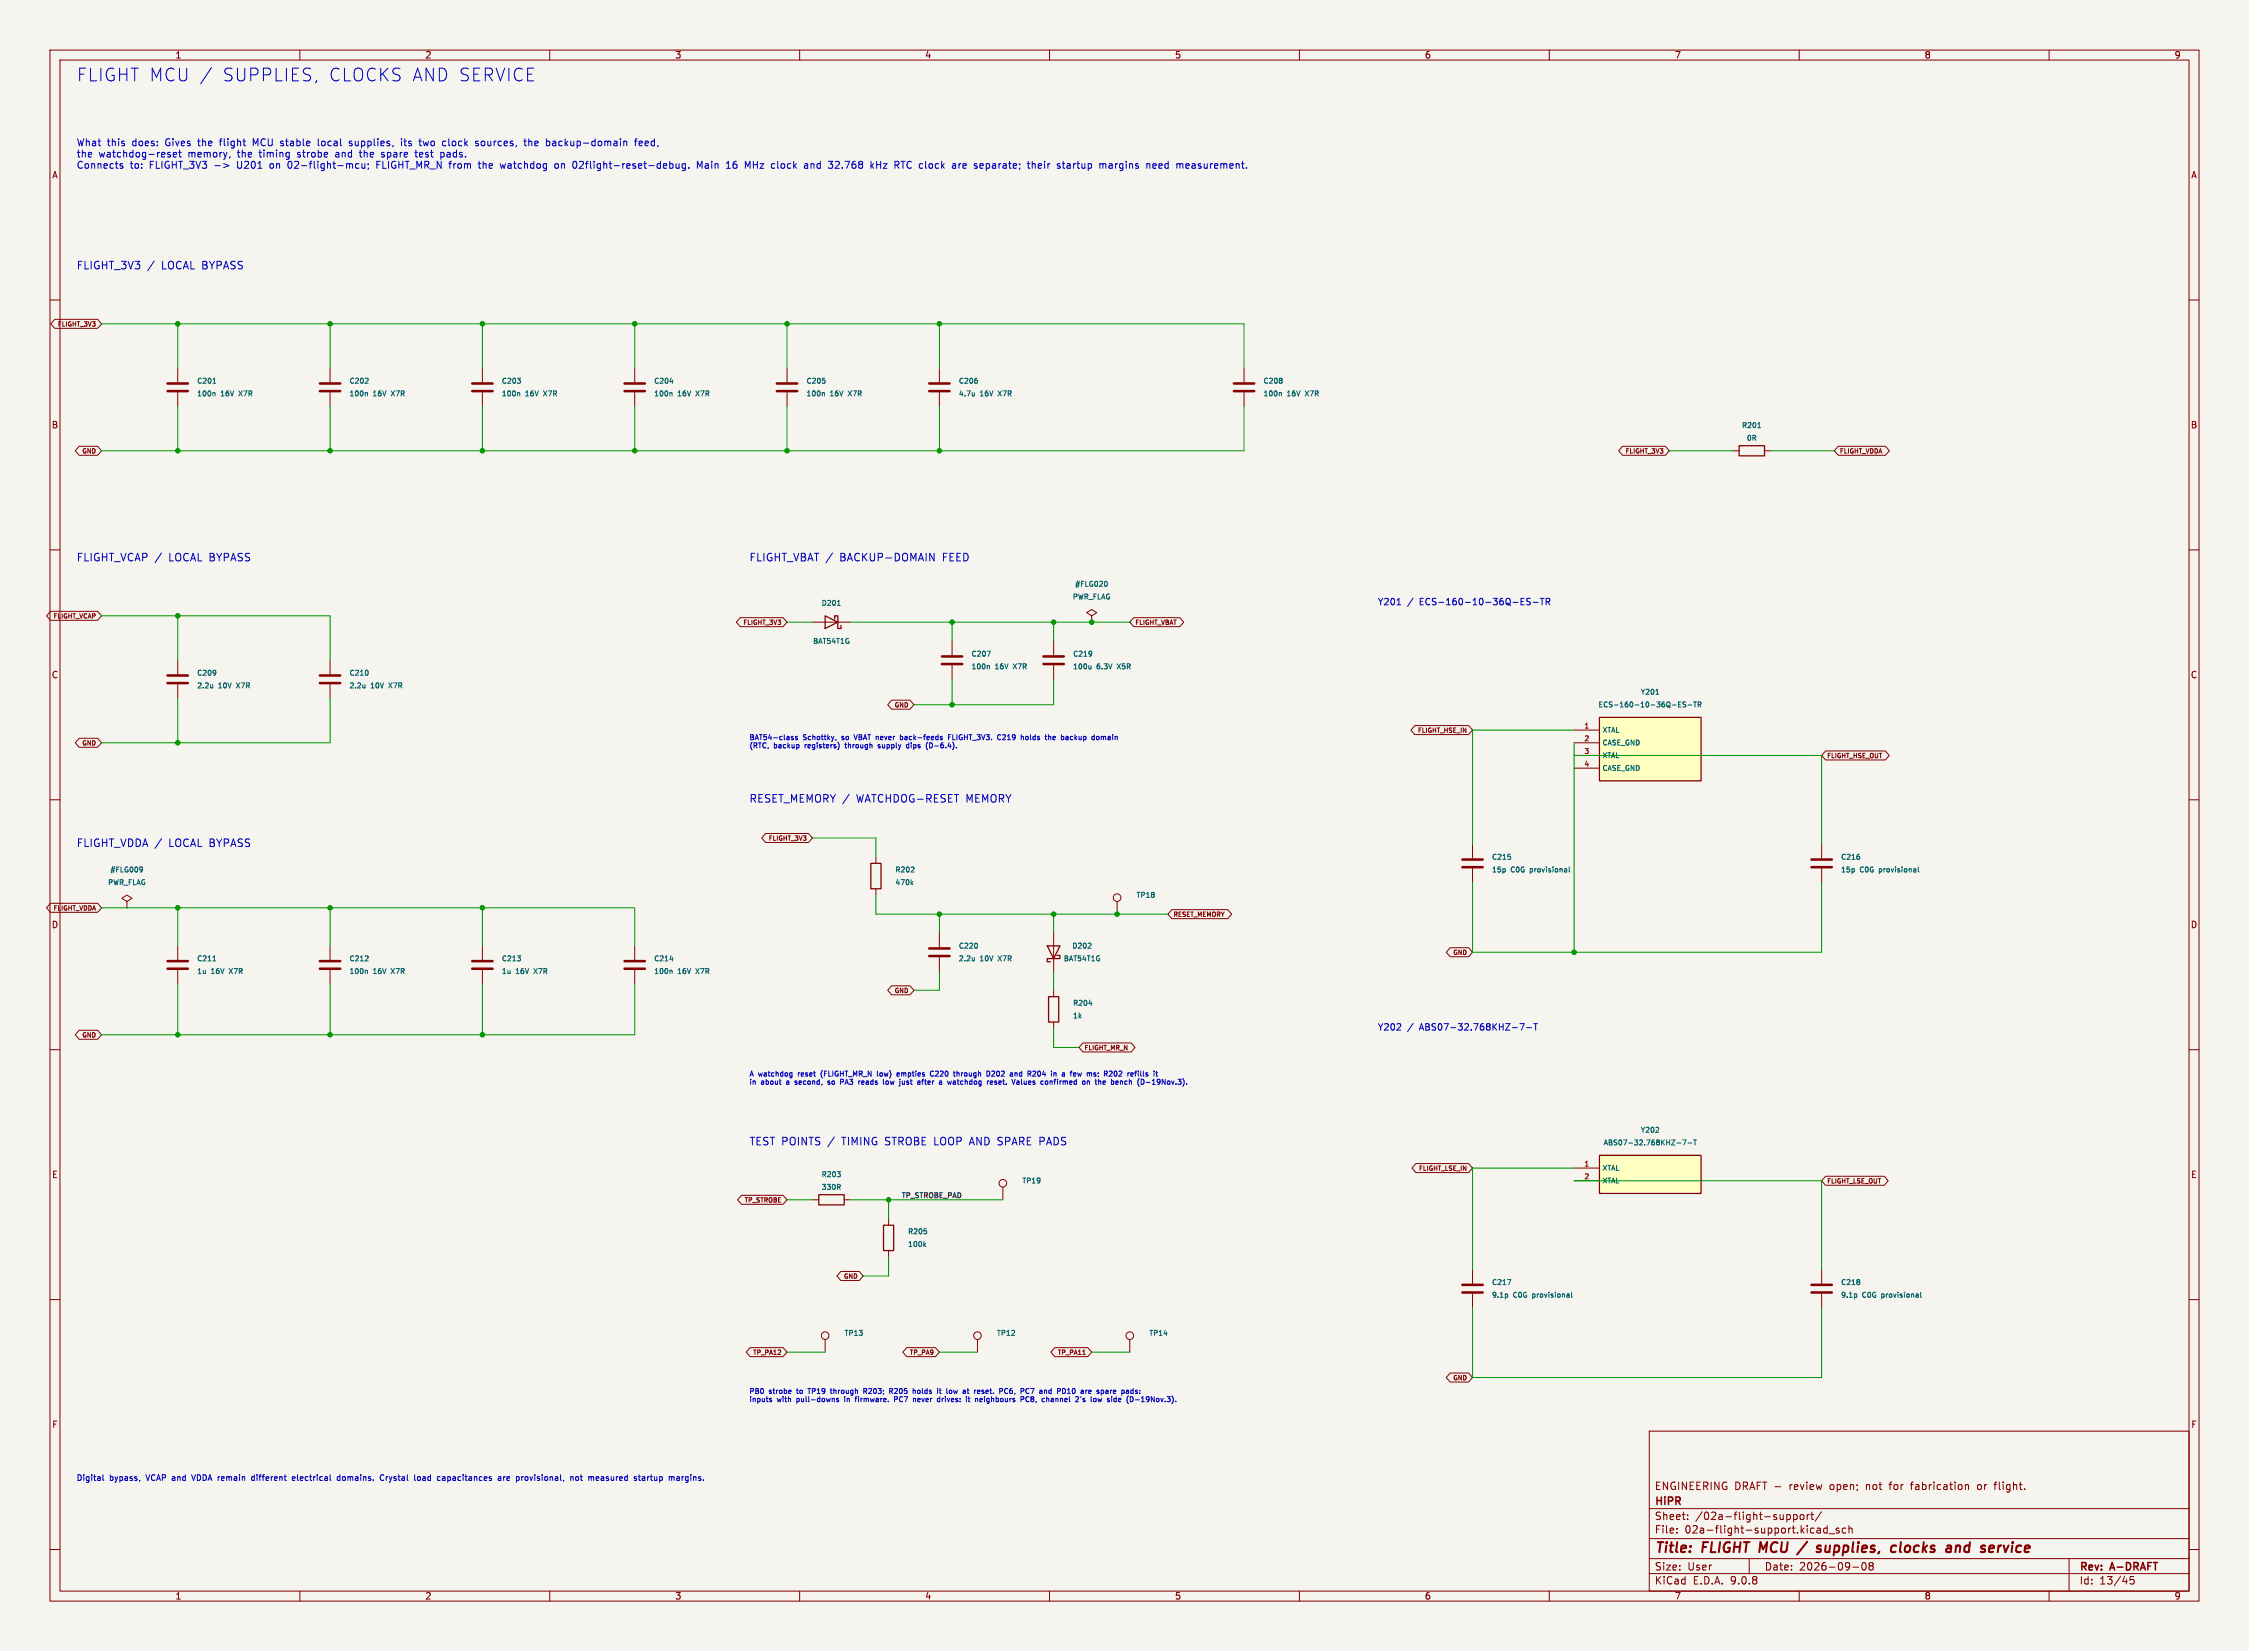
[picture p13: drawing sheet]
<svg xmlns="http://www.w3.org/2000/svg" width="450mm" height="330mm" viewBox="0 0 450 330" stroke-linecap="round" stroke-linejoin="round" font-family="sans-serif">
<defs><g id="words">
<g font-size="3.5" fill="#0000c2">
<text x="15.2" y="16.5">FLIGHT MCU /</text>
<text x="44.2" y="16.5">SUPPLIES,</text>
<text x="65.5" y="16.5">CLOCKS AND SERVICE</text>
</g>
<g font-size="2.8" fill="#840000">
<text x="331" y="311.2">Title:</text>
<text x="340.7" y="311.2">FLIGHT MCU</text>
<text x="361.6" y="311.2">/</text>
<text x="366" y="311.2">supplies,</text>
<text x="381.7" y="311.2">clocks</text>
<text x="393.5" y="311.2">and</text>
<text x="401.3" y="311.2">service</text>
</g>
<g font-size="2.1" fill="#0000c2">
<text x="15.2" y="54.1">FLIGHT_3V3</text>
<text x="32.4" y="54.1">LOCAL BYPASS</text>
<text x="15.2" y="112.5">FLIGHT_VCAP /</text>
<text x="33.8" y="112.5">LOCAL BYPASS</text>
<text x="149.9" y="112.5">FLIGHT_VBAT /</text>
<text x="168.1" y="112.5">BACKUP-DOMAIN</text>
<text x="188.8" y="112.5">FEED</text>
<text x="149.9" y="160.8">RESET_MEMORY /</text>
<text x="171.4" y="160.8">WATCHDOG-RESET</text>
<text x="193.5" y="160.8">MEMORY</text>
<text x="15.2" y="169.7">FLIGHT_VDDA /</text>
<text x="33.8" y="169.7">LOCAL BYPASS</text>
<text x="149.9" y="229.4">TEST POINTS /</text>
<text x="168.6" y="229.4">TIMING STROBE LOOP AND SPARE PADS</text>
</g>
<g font-size="2.1" fill="#840000">
<text x="331" y="298.3">ENGINEERING DRAFT -</text>
<text x="358.2" y="298.3">review</text>
<text x="366.4" y="298.3">open;</text>
<text x="373.8" y="298.3">not</text>
<text x="378.7" y="298.3">for</text>
<text x="383.1" y="298.3">fabrication</text>
<text x="396.5" y="298.3">or</text>
<text x="400.1" y="298.3">flight.</text>
<text x="331" y="304.3">Sheet:</text>
<text x="331" y="301.5">HiPR</text>
<text x="339.2" y="304.3">/02a-flight-support/</text>
<text x="331" y="307">File:</text>
<text x="337.1" y="307">02a-flight-support.kicad_sch</text>
<text x="331" y="317.2">KiCad</text>
<text x="331" y="314.4">Size:</text>
<text x="337.7" y="314.4">User</text>
<text x="338.7" y="317.2">E.D.A.</text>
<text x="346.3" y="317.2">9.0.8</text>
<text x="353" y="314.4">Date:</text>
<text x="360" y="314.4">2026-09-08</text>
<text x="416" y="314.6">Rev:</text>
<text x="416" y="317.2">Id:</text>
<text x="420.1" y="317.2">13/45</text>
<text x="422.4" y="314.6">A-DRAFT</text>
</g>
<g font-size="1.9" fill="#0000c2">
<text x="15.2" y="29.6">What</text>
<text x="21.4" y="29.6">this</text>
<text x="26.5" y="29.6">does:</text>
<text x="33.3" y="29.6">Gives</text>
<text x="40" y="29.6">the</text>
<text x="44.5" y="29.6">flight</text>
<text x="51.3" y="29.6">MCU stable</text>
<text x="64.7" y="29.6">local</text>
<text x="71.1" y="29.6">supplies,</text>
<text x="81.7" y="29.6">its</text>
<text x="85.5" y="29.6">two</text>
<text x="90.3" y="29.6">clock</text>
<text x="97.1" y="29.6">sources,</text>
<text x="107.1" y="29.6">the</text>
<text x="111.6" y="29.6">backup-domain</text>
<text x="129.5" y="29.6">feed,</text>
<text x="15.2" y="31.8">the</text>
<text x="15.2" y="34.1">Connects</text>
<text x="19.8" y="31.8">watchdog-reset</text>
<text x="26" y="34.1">to:</text>
<text x="30" y="34.1">FLIGHT_3V3</text>
<text x="37.7" y="31.8">memory,</text>
<text x="47.8" y="31.8">the</text>
<text x="47.8" y="34.1">U201</text>
<text x="52.3" y="31.8">timing</text>
<text x="54.5" y="34.1">on</text>
<text x="58.3" y="34.1">02-flight-mcu;</text>
<text x="60.1" y="31.8">strobe</text>
<text x="67.8" y="31.8">and</text>
<text x="72.9" y="31.8">the</text>
<text x="76.2" y="34.1">FLIGHT_MR_N from</text>
<text x="77.4" y="31.8">spare</text>
<text x="84.4" y="31.8">test</text>
<text x="89.5" y="31.8">pads.</text>
<text x="97" y="34.1">the</text>
<text x="101.5" y="34.1">watchdog</text>
<text x="112.6" y="34.1">on</text>
<text x="116.4" y="34.1">02flight-reset-debug.</text>
<text x="141.4" y="34.1">Main</text>
<text x="147.5" y="34.1">16</text>
<text x="151.4" y="34.1">MHz</text>
<text x="156.8" y="34.1">clock</text>
<text x="163.6" y="34.1">and</text>
<text x="168.6" y="34.1">32.768</text>
<text x="177.2" y="34.1">kHz</text>
<text x="182.2" y="34.1">RTC clock</text>
<text x="194.1" y="34.1">are</text>
<text x="198.7" y="34.1">separate;</text>
<text x="209.6" y="34.1">their</text>
<text x="215.6" y="34.1">startup</text>
<text x="224.2" y="34.1">margins</text>
<text x="233.8" y="34.1">need</text>
<text x="240" y="34.1">measurement.</text>
</g>
<g font-size="1.8" fill="#840000">
<text x="35" y="11.9">1</text>
<text x="85" y="11.9">2</text>
<text x="135" y="11.9">3</text>
<text x="185" y="11.9">4</text>
<text x="235" y="11.9">5</text>
<text x="285" y="11.9">6</text>
<text x="335" y="11.9">7</text>
<text x="385" y="11.9">8</text>
<text x="435" y="11.9">9</text>
<text x="10.3" y="35.9">A</text>
<text x="438.3" y="35.9">A</text>
<text x="10.3" y="85.9">B</text>
<text x="438.3" y="85.9">B</text>
<text x="10.3" y="135.9">C</text>
<text x="438.3" y="135.9">C</text>
<text x="10.3" y="185.9">D</text>
<text x="438.3" y="185.9">D</text>
<text x="10.3" y="235.9">E</text>
<text x="438.3" y="235.9">E</text>
<text x="10.3" y="285.9">F</text>
<text x="438.3" y="285.9">F</text>
<text x="35" y="320.2">1</text>
<text x="85" y="320.2">2</text>
<text x="135" y="320.2">3</text>
<text x="185" y="320.2">4</text>
<text x="235" y="320.2">5</text>
<text x="285" y="320.2">6</text>
<text x="335" y="320.2">7</text>
<text x="385" y="320.2">8</text>
<text x="435" y="320.2">9</text>
</g>
<g font-size="1.8" fill="#0000c2">
<text x="275.6" y="121.3">Y201</text>
<text x="281.6" y="121.3">/</text>
<text x="284.2" y="121.3">ECS-160-10-36Q-ES-TR</text>
<text x="275.6" y="206.4">Y202</text>
<text x="281.6" y="206.4">/</text>
<text x="284.2" y="206.4">ABS07-32.768KHZ-7-T</text>
</g>
<g font-size="1.6" fill="#0000c2">
<text x="15.2" y="296.5">Digital</text>
<text x="21.9" y="296.5">bypass,</text>
<text x="29.4" y="296.5">VCAP and</text>
<text x="39" y="296.5">VDDA remain</text>
<text x="51.4" y="296.5">different</text>
<text x="59.8" y="296.5">electrical</text>
<text x="69" y="296.5">domains.</text>
<text x="77.8" y="296.5">Crystal</text>
<text x="84.9" y="296.5">load</text>
<text x="89.7" y="296.5">capacitances</text>
<text x="102.1" y="296.5">are</text>
<text x="105.9" y="296.5">provisional,</text>
<text x="117" y="296.5">not</text>
<text x="120.8" y="296.5">measured</text>
<text x="130.2" y="296.5">startup</text>
<text x="137.4" y="296.5">margins.</text>
</g>
<g font-size="1.4" fill="#006464">
<text x="39.3" y="77">C201</text>
<text x="69.8" y="77">C202</text>
<text x="100.3" y="77">C203</text>
<text x="130.8" y="77">C204</text>
<text x="161.3" y="77">C205</text>
<text x="191.7" y="77">C206</text>
<text x="252.7" y="77">C208</text>
<text x="39.3" y="79.5">100n</text>
<text x="44.2" y="79.5">16V</text>
<text x="48" y="79.5">X7R</text>
<text x="69.8" y="79.5">100n</text>
<text x="74.7" y="79.5">16V</text>
<text x="78.5" y="79.5">X7R</text>
<text x="100.3" y="79.5">100n</text>
<text x="105.1" y="79.5">16V</text>
<text x="109" y="79.5">X7R</text>
<text x="130.8" y="79.5">100n</text>
<text x="135.6" y="79.5">16V</text>
<text x="139.5" y="79.5">X7R</text>
<text x="161.3" y="79.5">100n</text>
<text x="166.1" y="79.5">16V</text>
<text x="169.9" y="79.5">X7R</text>
<text x="191.7" y="79.5">4.7u</text>
<text x="196.1" y="79.5">16V</text>
<text x="199.9" y="79.5">X7R</text>
<text x="252.7" y="79.5">100n</text>
<text x="257.5" y="79.5">16V</text>
<text x="261.4" y="79.5">X7R</text>
<text x="348.4" y="85.8">R201</text>
<text x="349.4" y="88.4">0R</text>
<text x="215" y="117.6">#FLG020</text>
<text x="164.3" y="121.4">D201</text>
<text x="214.5" y="120.1">PWR_FLAG</text>
<text x="162.6" y="129">BAT54T1G</text>
<text x="194.3" y="131.6">C207</text>
<text x="214.6" y="131.6">C219</text>
<text x="39.3" y="137.9">2.2u</text>
<text x="39.3" y="135.4">C209</text>
<text x="43.7" y="137.9">10V</text>
<text x="47.5" y="137.9">X7R</text>
<text x="69.8" y="137.9">2.2u</text>
<text x="69.8" y="135.4">C210</text>
<text x="74.2" y="137.9">10V</text>
<text x="78" y="137.9">X7R</text>
<text x="194.3" y="134.1">100n</text>
<text x="199.1" y="134.1">16V</text>
<text x="203" y="134.1">X7R</text>
<text x="214.6" y="134.1">100u</text>
<text x="219.4" y="134.1">6.3V</text>
<text x="223.8" y="134.1">X5R</text>
<text x="319.7" y="141.7">ECS-160-10-36Q-ES-TR</text>
<text x="328.2" y="139.2">Y201</text>
<text x="320.5" y="146.8">XTAL</text>
<text x="320.5" y="149.3">CASE_GND</text>
<text x="320.5" y="151.9">XTAL</text>
<text x="320.5" y="154.4">CASE_GND</text>
<text x="298.4" y="172.2">C215</text>
<text x="368.3" y="172.2">C216</text>
<text x="21.5" y="177.3">PWR_FLAG</text>
<text x="22" y="174.7">#FLG009</text>
<text x="179" y="177.3">470k</text>
<text x="179" y="174.7">R202</text>
<text x="227.3" y="179.8">TP18</text>
<text x="298.4" y="174.7">15p</text>
<text x="302.3" y="174.7">C0G</text>
<text x="306.3" y="174.7">provisional</text>
<text x="368.3" y="174.7">15p</text>
<text x="372.1" y="174.7">C0G</text>
<text x="376.2" y="174.7">provisional</text>
<text x="191.7" y="190">C220</text>
<text x="214.4" y="190">D202</text>
<text x="39.3" y="195.1">1u</text>
<text x="39.3" y="192.5">C211</text>
<text x="42.2" y="195.1">16V</text>
<text x="46.1" y="195.1">X7R</text>
<text x="69.8" y="195.1">100n</text>
<text x="69.8" y="192.5">C212</text>
<text x="74.7" y="195.1">16V</text>
<text x="78.5" y="195.1">X7R</text>
<text x="100.3" y="195.1">1u</text>
<text x="100.3" y="192.5">C213</text>
<text x="103.2" y="195.1">16V</text>
<text x="107" y="195.1">X7R</text>
<text x="130.8" y="195.1">100n</text>
<text x="130.8" y="192.5">C214</text>
<text x="135.6" y="195.1">16V</text>
<text x="139.5" y="195.1">X7R</text>
<text x="191.7" y="192.5">2.2u</text>
<text x="196.1" y="192.5">10V</text>
<text x="199.9" y="192.5">X7R</text>
<text x="212.7" y="192.5">BAT54T1G</text>
<text x="214.6" y="204">1k</text>
<text x="214.6" y="201.4">R204</text>
<text x="328.2" y="226.8">Y202</text>
<text x="320.7" y="229.4">ABS07-32.768KHZ-7-T</text>
<text x="164.3" y="235.7">R203</text>
<text x="164.3" y="238.2">330R</text>
<text x="204.4" y="237">TP19</text>
<text x="320.5" y="234.4">XTAL</text>
<text x="320.5" y="237">XTAL</text>
<text x="181.6" y="249.7">100k</text>
<text x="181.6" y="247.1">R205</text>
<text x="298.4" y="257.3">C217</text>
<text x="368.3" y="257.3">C218</text>
<text x="298.4" y="259.8">9.1p</text>
<text x="302.8" y="259.8">C0G</text>
<text x="306.8" y="259.8">provisional</text>
<text x="368.3" y="259.8">9.1p</text>
<text x="372.6" y="259.8">C0G</text>
<text x="376.7" y="259.8">provisional</text>
<text x="168.9" y="267.5">TP13</text>
<text x="199.4" y="267.5">TP12</text>
<text x="229.8" y="267.5">TP14</text>
</g>
<g font-size="1.4" fill="#0000c2">
<text x="149.9" y="148.3">BAT54-class</text>
<text x="149.9" y="149.9">(RTC,</text>
<text x="154.9" y="149.9">backup</text>
<text x="160.7" y="148.3">Schottky,</text>
<text x="161.3" y="149.9">registers)</text>
<text x="168.7" y="148.3">so</text>
<text x="169.6" y="149.9">through</text>
<text x="171.4" y="148.3">VBAT never</text>
<text x="176.4" y="149.9">supply</text>
<text x="181.1" y="148.3">back-feeds</text>
<text x="182.3" y="149.9">dips</text>
<text x="186.5" y="149.9">(D-6.4).</text>
<text x="191" y="148.3">FLIGHT_3V3.</text>
<text x="201.1" y="148.3">C219</text>
<text x="206" y="148.3">holds</text>
<text x="211.2" y="148.3">the</text>
<text x="214.6" y="148.3">backup</text>
<text x="221" y="148.3">domain</text>
<text x="149.9" y="215.6">A watchdog</text>
<text x="159.9" y="215.6">reset</text>
<text x="164.7" y="215.6">(FLIGHT_MR_N</text>
<text x="176.2" y="215.6">low)</text>
<text x="180.4" y="215.6">empties</text>
<text x="187.4" y="215.6">C220</text>
<text x="192.3" y="215.6">through</text>
<text x="199.2" y="215.6">D202</text>
<text x="204.1" y="215.6">and</text>
<text x="207.9" y="215.6">R204</text>
<text x="212.8" y="215.6">in</text>
<text x="215.3" y="215.6">a</text>
<text x="217.2" y="215.6">few</text>
<text x="220.8" y="215.6">ms;</text>
<text x="224.5" y="215.6">R202</text>
<text x="229.4" y="215.6">refills</text>
<text x="149.9" y="217.2">in</text>
<text x="152.3" y="217.2">about</text>
<text x="157.6" y="217.2">a</text>
<text x="159.5" y="217.2">second,</text>
<text x="166.4" y="217.2">so</text>
<text x="169.1" y="217.2">PA3</text>
<text x="173" y="217.2">reads</text>
<text x="178.2" y="217.2">low</text>
<text x="181.7" y="217.2">just</text>
<text x="185.6" y="217.2">after</text>
<text x="190.2" y="217.2">a</text>
<text x="192.1" y="217.2">watchdog</text>
<text x="200.3" y="217.2">reset.</text>
<text x="205.6" y="217.2">Values</text>
<text x="211.5" y="217.2">confirmed</text>
<text x="220.1" y="217.2">on</text>
<text x="223" y="217.2">the</text>
<text x="226.4" y="217.2">bench</text>
<text x="231.9" y="217.2">(D-19Nov.3).</text>
<text x="149.9" y="279.1">PB0</text>
<text x="149.9" y="280.7">inputs</text>
<text x="153.9" y="279.1">strobe</text>
<text x="155.5" y="280.7">with</text>
<text x="159.6" y="280.7">pull-downs</text>
<text x="159.7" y="279.1">to</text>
<text x="162.2" y="279.1">TP19</text>
<text x="166.9" y="279.1">through</text>
<text x="169.4" y="280.7">in</text>
<text x="171.9" y="280.7">firmware.</text>
<text x="173.8" y="279.1">R203;</text>
<text x="179.2" y="279.1">R205</text>
<text x="179.9" y="280.7">PC7</text>
<text x="183.9" y="280.7">never</text>
<text x="184.1" y="279.1">holds</text>
<text x="189" y="280.7">drives:</text>
<text x="189.3" y="279.1">it</text>
<text x="191.4" y="279.1">low</text>
<text x="194.9" y="279.1">at</text>
<text x="195" y="280.7">it</text>
<text x="197.1" y="280.7">neighbours</text>
<text x="197.5" y="279.1">reset.</text>
<text x="202.7" y="279.1">PC6,</text>
<text x="206.5" y="280.7">PC8,</text>
<text x="207.3" y="279.1">PC7</text>
<text x="211" y="280.7">channel</text>
<text x="211.3" y="279.1">and</text>
<text x="215.1" y="279.1">PD10</text>
<text x="218" y="280.7">2's</text>
<text x="220.1" y="279.1">are</text>
<text x="221.3" y="280.7">low</text>
<text x="223.5" y="279.1">spare</text>
<text x="224.8" y="280.7">side</text>
<text x="228.7" y="279.1">pads:</text>
<text x="229" y="280.7">(D-19Nov.3).</text>
</g>
<g font-size="1.4" fill="#a90000">
<text x="316.9" y="145.8">1</text>
<text x="316.9" y="148.4">2</text>
<text x="316.9" y="150.9">3</text>
<text x="316.9" y="153.4">4</text>
<text x="316.9" y="233.4">1</text>
<text x="316.9" y="236">2</text>
</g>
<text font-size="1.4" fill="#0f0f0f" x="180.3" y="239.8">TP_STROBE_PAD</text>
<g font-size="1.3" fill="#840000">
<text x="11.4" y="65.5">FLIGHT_3V3</text>
<text x="16.3" y="90.9">GND</text>
<text x="325.1" y="90.9">FLIGHT_3V3</text>
<text x="368" y="90.9">FLIGHT_VDDA</text>
<text x="10.5" y="124">FLIGHT_VCAP</text>
<text x="148.6" y="125.2">FLIGHT_3V3</text>
<text x="227.1" y="125.2">FLIGHT_VBAT</text>
<text x="178.8" y="141.7">GND</text>
<text x="16.3" y="149.4">GND</text>
<text x="283.5" y="146.8">FLIGHT_HSE_IN</text>
<text x="365.5" y="151.9">FLIGHT_HSE_OUT</text>
<text x="153.6" y="168.4">FLIGHT_3V3</text>
<text x="10.5" y="182.4">FLIGHT_VDDA</text>
<text x="234.7" y="183.6">RESET_MEMORY</text>
<text x="290.6" y="191.3">GND</text>
<text x="178.8" y="198.9">GND</text>
<text x="16.3" y="207.8">GND</text>
<text x="216.9" y="210.3">FLIGHT_MR_N</text>
<text x="283.8" y="234.4">FLIGHT_LSE_IN</text>
<text x="365.5" y="237">FLIGHT_LSE_OUT</text>
<text x="148.8" y="240.8">TP_STROBE</text>
<text x="168.7" y="256">GND</text>
<text x="150.5" y="271.3">TP_PA12</text>
<text x="181.9" y="271.3">TP_PA9</text>
<text x="211.5" y="271.3">TP_PA11</text>
<text x="290.6" y="276.4">GND</text>
</g>
</g></defs>
<path d="M0 0h450v330.3h-450z" fill="#f5f4ef" stroke="#f5f4ef" stroke-width=".2"/>
<g fill="none" stroke="#840000" stroke-width=".2">
<path d="M10 10h430v310.3h-430zM12 12h426v306.3h-426zM60 10v2M110 10v2M160 10v2M210 10v2M260 10v2M310 10v2M360 10v2M410 10v2M10 60h2M438 60h2"/>
<path d="M10 110h2M438 110h2M10 160h2M438 160h2M223.5 180.4v2.5M10 210h2M438 210h2M364.5 254v2.8M364.5 258.8v2.8M10 260h2M438 260h2M330 286.3h108v32h-108z"/>
<path d="M382.2 297h.6M393.3 297.1h.5l.1 .9M396 297l-.3 .3v.4l.3 .3M399 297h.5M399.5 296.5l-.3 .2v1.3M10 310h2M60 318.3v2M110 318.3v2M160 318.3v2M210 318.3v2M260 318.3v2M310 318.3v2"/>
<path d="M330 314.8h108M330 311.8h108M330 307.8h108M330 301.8h108M335.5 306.6v.1M335.5 305.8v.1M337.7 303.9v.1M337.7 303.1v.1M350 311.8v3M357.5 303v1.5M357.5 303.1l.5-.1 .2 .3-.1 .7h-.6M358.9 303.1l.4-.1 .3 .3-.1 .7h-.6"/>
<path d="M358.9 303v1.5M360 318.3v2M360.3 303.1l.4-.1 .3 .3v.4l-.3 .3h-.4l-.1-.3zM361.6 303v1M362 303l-.4 .3M362.3 303h.6M362.5 302.5v1.3l.4 .2M363.7 305.7h.3l.2 .2v.8M364.2 306.7h-.5M364.2 306.1l-.5 .1M364.5 302.5l-1.3 1.9M365.6 305.8l-.4-.1-.3 .3 .1 .7h.6"/>
<path d="M365.6 305.2v1.5M366 306.9h1.1M368 305.8l-.4-.1-.2 .2 .1 .3 .5 .1v.4h-.6M369.3 305.8l-.4-.1-.3 .3 .1 .7h.6M370 305.9l.2-.2 .3 .1 .1 .9M370 305.2v1.5M370.7 313.6h1.2M372.7 312.8a.81 .81 0 0 0 .3 1.3l.2-.1 .2-.4-.2-.8M374 312.8v.2l.2 .3M374.2 313.3l-.2 .3v.2l.2 .3h.5l.1-.3-.1-.4-.2-.1M374.2 313.3h.3M374.7 312.8l.1 .2-.3 .3"/>
<path d="M410 318.3v2M414 311.8v6.5M427 315.4h-.8v.7l.2-.1 .5 .1 .1 .2v.5l-.3 .1-.5-.1M438 310h2"/>
<circle cx="223.5" cy="179.6" r=".76"/>
</g>
<path d="M361.6 308.4l-2 2.6M363.7 309.3h.7M363.8 309.9l.5 .1v.3l-.3 .2h-.4M365.3 309.2v1.2M378.8 309.2l.6 .1M379.3 310.4l-.6 .1M380.4 308.5l-.3 1.8 .3 .2M391.4 309.4a.49 .49 0 0 1 .8 .1l-.1 1M391.4 309.2l-.1 1.3M399.9 309.2l-.2 1.3M400.5 309.2l-.4 .1-.3 .3" fill="none" stroke="#840000" stroke-width=".4"/>
<path d="M362.5 257.1h4M362.5 258.6h4" fill="none" stroke="#840000" stroke-width=".51"/>
<path d="M371.4 258.9v.6M372.1 256.1v.2M372.1 256.5v.4M383.8 258.9v.7M383.8 259.5l-.1 .1M383.8 259.1l-.1 .1M384.3 258.5v.9l.2 .2" fill="none" stroke="#006464" stroke-width=".2"/>
<path d="M320 231.2h20.4v7.6h-20.4z" fill="#ffffc2"/>
<path d="M174.2 172.7h2.1v5.1h-2.1zM320 231.2h20.4v7.6h-20.4z" fill="none" stroke="#840000" stroke-width=".25"/>
<path d="M175.3 171.5v1.2M175.3 177.8v1.3M364.5 168.9v2.8M364.5 173.8v2.7M315 233.7h5M315 236.2h5" fill="none" stroke="#840000" stroke-width=".2"/>
<g fill="none" stroke="#006464" stroke-width=".2">
<path d="M182.3 174.5h.6M182.4 176.6l.3 .4M182.7 176.3l-.4 .4M182.8 173.6v.3M372.1 171.4v.4M383.3 173.8v.7M383.3 174.4l-.1 .1M383.3 174l-.1 .1M383.8 173.5v.8l.2 .2M335.5 228.7h.8M336.7 228.1h.7l-.5 1M337.7 228.7h.8"/>
<path d="M338.9 228.1h.5M339.2 228.1v1"/>
</g>
<path d="M362.5 172h4M362.5 173.5h4" fill="none" stroke="#840000" stroke-width=".51"/>
<path d="M320 143.5h20.4v12.7h-20.4z" fill="#ffffc2"/>
<path d="M348 89.2h5.1v2h-5.1zM165.1 123.2l2.5 1.3-2.5 1.2zM167 123.8v-.6h.6v2.5h.7v-.6M320 143.5h20.4v12.7h-20.4zM209.5 189.2h2.6l-1.3 2.6zM209.8 199.4h2v5.1h-2zM211.5 191.2h.6v.6h-2.6v.6h.7M163.8 239h5.1v2.1h-5.1zM176.8 245.1h2v5.1h-2z" fill="none" stroke="#840000" stroke-width=".25"/>
<g fill="none" stroke="#840000" stroke-width=".2">
<path d="M11 63.9h8.5l.8 .9-.8 .9h-8.5l-.8-.9zM35.6 73.7v2.8M35.6 78.5v2.8M66 73.7v2.8M66 78.5v2.8M96.5 73.7v2.8M96.5 78.5v2.8M127 73.7v2.8M127 78.5v2.8M157.5 73.7v2.8M157.5 78.5v2.8M188 73.7v2.8"/>
<path d="M188 78.5v2.8M248.9 73.7v2.8M248.9 78.5v2.8M15.8 89.3h3.7l.8 .9-.8 .9h-3.7l-.7-.9zM324.6 89.3h8.6l.8 .9-.8 .9h-8.6l-.7-.9zM346.7 90.2h1.3M353.1 90.2h1.2M367.8 89.3h9.4l.8 .9-.8 .9h-9.4l-.8-.9zM10.1 122.3h9.4l.8 .9-.8 .9h-9.4l-.8-.9zM35.6 132.1v2.8M35.6 136.9v2.8M66 132.1v2.8"/>
<path d="M66 136.9v2.8M148.1 123.6h8.6l.8 .9-.8 .9h-8.6l-.8-.9zM162.6 124.5h7.6M190.5 128.3v2.8M190.5 133.1v2.8M210.8 128.3v2.8M210.8 133.1v2.8M218.4 123.2l1.1-.6-1.1-.7-1 .7 1 .6v1.3M218.4 124.5h.1M226.8 123.6h9.3l.8 .9-.8 .9h-9.3l-.7-.9zM15.8 147.7h3.7l.8 .9-.8 .9h-3.7l-.7-.9zM178.4 140.1h3.7l.8 .9-.8 .9h-3.7l-.8-.9z"/>
<path d="M283.1 145.2h10.8l.7 .9-.7 .9h-10.8l-.8-.9zM315 146.1h5M315 148.6h5M315 151.1h5M315 153.7h5M365.3 150.2h11.9l.8 .9-.8 .9h-11.9l-.8-.9zM153.2 166.8h8.6l.8 .9-.8 .9h-8.6l-.8-.9zM294.6 168.9v2.8M294.6 173.8v2.7M10.1 180.7h9.4l.8 .9-.8 .9h-9.4l-.8-.9zM25.4 180.4l1-.7-1-.6-1 .6 1 .7v1.2M25.4 181.6h.1"/>
<path d="M35.6 189.2v2.8M35.6 194.1v2.8M66 189.2v2.8M66 194.1v2.8M96.5 189.2v2.8M96.5 194.1v2.8M127 189.2v2.8M127 194.1v2.8M178.4 197.2h3.7l.8 .9-.8 .9h-3.7l-.8-.9zM188 186.7v2.8M188 191.5v2.8M210.8 186.7v7.6"/>
<path d="M210.8 198.1v1.3M234.5 182h11.2l.7 .9-.7 .9h-11.2l-.8-.9zM290.2 189.6h3.7l.7 .9-.7 .9h-3.7l-.8-.9zM15.8 206.1h3.7l.8 .9-.8 .9h-3.7l-.7-.9zM210.8 204.5v1.3M216.7 208.7h9.6l.8 .9-.8 .9h-9.6l-.8-.9zM148.4 239.1h8.3l.8 .9-.8 .9h-8.3l-.8-.9zM200.7 237.5v2.5M283.3 232.8h10.6l.7 .9-.7 .9h-10.6l-.8-.9zM365.3 235.3h11.7l.8 .9-.8 .9h-11.7l-.8-.9zM162.6 240h1.2M168.2 254.4h3.7l.8 .9-.8 .9h-3.7l-.7-.9z"/>
<path d="M168.9 240h1.3M177.8 243.9v1.2M177.8 250.2v1.3M294.6 254v2.8M294.6 258.8v2.8M150.1 269.6h6.6l.8 .9-.8 .9h-6.6l-.8-.9zM165.1 268v2.5M181.4 269.6h5.8l.8 .9-.8 .9h-5.8l-.8-.9zM195.6 268v2.5M211.1 269.6h6.6l.7 .9-.7 .9h-6.6l-.8-.9zM216.6 271h.6M226.1 268v2.5"/>
<path d="M290.2 274.7h3.7l.7 .9-.7 .9h-3.7l-.8-.9z"/>
<circle cx="200.7" cy="236.7" r=".76"/>
<circle cx="165.1" cy="267.2" r=".76"/>
<circle cx="195.6" cy="267.2" r=".76"/>
<circle cx="226.1" cy="267.2" r=".76"/>
</g>
<g fill="none" stroke="#006464" stroke-width=".2">
<path d="M42.6 76.7h.6M42.7 78.5l.3 .2v.5M73 76.7h.7M73.2 78.5l.3 .2v.5M73.6 75.8v.3M103.5 75.7h.6l-.3 .4M103.7 78.5l.3 .2v.5M104.1 76.1v.5M134 76.3h.7M134.2 78.5l.3 .2v.5M164.7 78.5l.3 .2v.5M165.1 76.1v.5"/>
<path d="M195 78.5v.7M195 79.1l-.2 .1M195.5 76.1v.5M256.1 78.5l.3 .2v.5M256.5 75.8v.2M256.5 76.2v.4M351.7 85.6h.6M221.3 116.3a.64 .64 0 0 1 0 1M42.6 137v.6M42.6 137.5l-.2 .1M43.1 134.2v.7M43.2 134.5l-.1 .1"/>
<path d="M73 137v.6M73 137.5l-.1 .1M73.6 134.3v.6M167.6 121.1h.5M197.5 130.3h.7l-.5 1M197.7 133.2l.3 .1v.5M218.3 133.2v.6M218.3 133.7l-.3 .1M218.4 130.4v.6M218.4 130.7v.1M331.3 138.9h.6M335.9 140.9h.3"/>
<path d="M336.3 140.4h-.4v1.1h.4M337.3 140.5h-.5a.42 .42 0 0 0 .5 .6l-.1 .3h-.5M337.7 141.1h.8M338.9 140.4h.5M339.2 140.4v1.1M339.8 141l.5-.1v-.4l-.5-.1v1.1M340 141l.4 .5M28.1 173.5l.4 .1v.6l-.3 .3M28.5 173.9l-.4 .2M302.2 171.4v.4M313.4 173.8l.1 .7M313.5 174.4l-.1 .1"/>
<path d="M313.5 174l-.1 .1M314 173.5v.8l.1 .2M42.6 192.3h.6M73 192.3h.7M73.2 194.1l.3 .2v.5M73.6 191.3v.4M103.5 191.2h.6l-.3 .4M104.1 191.7v.5M134 191.9h.7M134.2 194.1l.3 .2v.5M195 191.6v.7M195 192.2l-.2 .1"/>
<path d="M195.5 188.9v.6M217.7 189.7h.6M218.3 188.8v.3M217.9 200.8h.6M167.5 234.4h.6l-.3 .4M167.8 237.5l.3 .5M168.1 237.1v.3M168.1 234.9v.4M184.9 249l.3 .4M185.2 248.7l-.4 .4M185.4 246.3v.5M301.6 258.9v.6"/>
<path d="M301.6 256h.7l-.4 1M313.9 258.9l.1 .7M314 259.5l-.1 .1M314 259.1l-.1 .1M314.5 258.5v.9l.1 .2"/>
</g>
<g fill="none" stroke="#840000" stroke-width=".51">
<path d="M33.5 76.7h4.1M33.5 78.3h4.1M64 76.7h4.1M64 78.3h4.1M94.5 76.7h4.1M94.5 78.3h4.1M125 76.7h4M125 78.3h4M155.4 76.7h4.1M155.4 78.3h4.1M185.9 76.7h4.1M185.9 78.3h4.1"/>
<path d="M246.9 76.7h4.1M246.9 78.3h4.1M33.5 135.1h4.1M33.5 136.7h4.1M64 135.1h4.1M64 136.7h4.1M188.5 131.3h4M188.5 132.9h4M208.8 131.3h4.1M208.8 132.9h4.1M292.6 172h4.1M292.6 173.5h4.1"/>
<path d="M33.5 192.3h4.1M33.5 193.8h4.1M64 192.3h4.1M64 193.8h4.1M94.5 192.3h4.1M94.5 193.8h4.1M125 192.3h4M125 193.8h4M185.9 189.8h4.1M185.9 191.3h4.1M292.6 257.1h4.1M292.6 258.6h4.1"/>
</g>
<g fill="none" stroke="#009600" stroke-width=".2">
<path d="M20.3 64.8h228.6v8.9M35.6 64.8v8.9M66 64.8v8.9M96.5 64.8v8.9M127 64.8v8.9M157.5 64.8v8.9M188 64.8v8.9M35.6 81.3v8.9M66 81.3v8.9M96.5 81.3v8.9M127 81.3v8.9M157.5 81.3v8.9"/>
<path d="M188 81.3v8.9M248.9 81.3v8.9h-228.6M334 90.2h12.7M354.3 90.2h12.7M20.3 123.2h45.7v8.9M35.6 123.2v8.9M35.6 139.7v8.9M66 139.7v8.9h-45.7M157.5 124.5h5.1M170.2 124.5h55.9M190.5 124.5v3.8M190.5 135.9v5.1"/>
<path d="M210.8 124.5v3.8M210.8 135.9v5.1h-27.9M315 146.1h-20.4v22.8M315 148.6v41.9M315 151.1h49.5v17.8M162.6 167.7h12.7v3.8M175.3 179.1v3.8h58.4M294.6 176.5v14h69.9v-14M20.3 181.6h106.7v7.6M35.6 181.6v7.6M35.6 196.9v10.1M66 181.6v7.6"/>
<path d="M66 196.9v10.1M96.5 181.6v7.6M96.5 196.9v10.1M127 196.9v10.1h-106.7M188 182.9v3.8M188 194.3v3.8h-5.1M210.8 182.9v3.8M210.8 194.3v3.8M210.8 205.8v3.8h5.1M315 236.2h49.5v17.8M315 233.7h-20.4v20.3M157.5 240h5.1"/>
<path d="M170.2 240h30.5M177.8 251.5v3.8h-5.1M177.8 240v3.9M157.5 270.5h7.6M188 270.5h7.6M218.4 270.5h7.7M294.6 261.6v14h69.9v-14"/>
</g>
<g fill="none" stroke="#0000c2" stroke-width=".2">
<path d="M42.3 13.5l-2.2 3.3M24.1 33.1l.4 .2 .1 .2-.2 .2-.4-.1M33.6 30.9l.5 .3v.2h-.4M33.6 30.6h.5M34.7 31l.6-.2v-.2l-.4-.1-.2 .2v.7h.6M35.7 30.5h.6M35.9 30v1.2l.4 .2M43 33.1h1.1M44.7 32.7l1.1 .4-1.1 .4M46 31.4l-.1 .2M51.1 28.8l-.4-1v1.4M57.6 32.8l.1 .7"/>
<path d="M63.7 27.8v1.2l.2 .2M67.3 30.5l-.1 .1M67.3 30.9l-.2 .2 .2 .3M70.4 28.3l-.3-.1-.2 .2v.2l.5 .2v.3h-.5M71.8 32.8l-.4-.1-.3 .3 .2 .6h.5M72.1 30v1.2l.2 .2M72.4 32.7l.1 .9 .3 .1 .2-.2M73 32.7v1M73.7 32.8v.1M73.7 33.6l-.1 .3M75.4 32.9h.5M75.4 32.3v1.4"/>
<path d="M76.3 31.4h.6M76.4 30.6v.3l.5 .1M80.3 27.8v.1M80.3 28.2v1M80.8 28.2h.5M81 27.8v1.2l.2 .2M83 30.5h.5M83.2 30v1.2l.3 .2M83.8 28.2h.5M84.2 29.2h.1M84.7 28.2l.2 1M88.2 30.6l.4-.1 .3 .3-.2 .6h-.5"/>
<path d="M88.2 30.5v1.4M89.1 28.2l.1 .1M89.2 29.1l-.1 .1M95.3 28.7l.4 .1v.2l-.2 .2h-.2M95.3 28.2l.4 .1M95.7 32.7h.5M95.9 32.3v1.2l.3 .2M96.5 28.2l-.2 .3v.4l.2 .3M101.1 32.7l-.2 1-.3-.7-.3 .7M104.8 28.2h.5M105 27.8v1.2l.3 .2M105.8 28.4l.4-.2 .2 .2"/>
<path d="M105.8 27.8v1.4M111 28.2l-.4 .1M111.1 32.9l.2-.2 .4 .2v.5l-.1 .2-.3 .1-.2-.2zM111.1 28.6h-.4l-.2 .2 .1 .3 .5 .1M114.7 32.4l.2-.1a.76 .76 0 0 1 .4 1.2M126.9 28.2h.6M127.5 27.8l-.4 .2v1.2M127.9 28.7l.6-.1v-.3l-.4-.1-.2 .2v.7h.6M135.3 32.7v.9l.4 .1 .2-.2M135.9 32.7v1M137.1 32.8l-.4-.1-.2 .3 .1 .6h.5M137.1 32.7v1.2l-.2 .2h-.4"/>
<path d="M137.8 33.5v.2M139.5 33.7v-1.4l.5 1 .5-1v1.4M147.1 32.3h-.2a.94 .94 0 0 0 0 1.4h.3M147.2 32.8l-.4 .1-.1 .2M150.7 32.9h.8M150.7 32.3v1.4M162.3 32.9l.2-.2 .3 .1 .1 .9M162.3 32.7v1M167.3 32.3h.5l.1 .4-.8 1h.8M175.4 32.9h.8M175.4 32.3v1.4M176.2 32.3v1.4"/>
<path d="M181.7 32.3l-.2 .6 .2 .7M192.7 33.2l.6-.1v-.3l-.4-.1-.2 .2v.7h.6M197.5 32.7h.2l.3 .3-.1 .5-.4 .2M207.7 33.2l.7-.1-.1-.3-.4-.1-.2 .2 .1 .7h.5M213.9 32.7l.2 .2v.8M214.1 33.6l-.1 .1M214.1 33.1h-.1M214.8 32.7v1M215.1 32.7l-.3 .3M222.1 32.7h.2l.2 .2v.8M222.5 33.6l-.4 .1M222.5 33.1h-.4"/>
<path d="M223.2 32.7v1M223.6 32.7l-.4 .3M231.9 33.2l.6-.1v-.3l-.4-.1-.2 .2v.7h.6M233.3 32.7l-.2 .3v.4l.2 .3M238.7 32.7h.2l.2 .2v.8M239.1 33.6l-.4 .1M239.1 33.1h-.4M30.9 52.2l-1.3 2M32.3 110.6l-1.3 2M166.6 110.6l-1.3 2M186 110.7l.9 1.5v-1.5M304.4 119.7h.6"/>
<path d="M306.2 119.8l-.5-.1-.2 .1v.4l.6 .3 .1 .3-.2 .2-.5-.1M308.2 119.7h.7M308.6 119.7v1.3M279.5 121h.8M304.4 121h.6M304.4 120.3h.4M306.8 120.5h1M309.4 120.4l.6-.1v-.5l-.6-.1v1.3M309.7 120.4l.4 .6M158.7 147.4l-.2-.1-.2 .2 .4 .2v.3h-.4M159.5 147.4l-.2-.1-.1 .2 .3 .2v.3h-.3M159.8 149.1v.4"/>
<path d="M167.3 148l-.1 .1M167.6 148.5a1.17 1.17 0 0 1 0 1.5M169 149h.4M169.9 158.9l-1.3 1.9M170.9 147l.3 1M175.7 149.6h.3M176 149l-.3 .1 .3 .2M180.2 147.4l.2-.1 .2 .2-.1 .5h-.3M180.2 147v1M181.8 149h-.2l-.2 .2 .1 .4h.3M181.8 148.6v1M185.4 149.6l.2 .4"/>
<path d="M185.4 148.8v.1M186 148.6v1h.2M188.4 147.7l.2 .1-.2 .2M188.4 147.3l.1 .1M189.8 147.5h.3M190.3 147h-.5v1M200 147l.2 .1M200.2 147.9l-.2 .1M200.7 147l-.1 .1M201.1 147.4l-.5 .6h.6M205.6 147.4l-.2-.1-.2 .2 .1 .5h.3M209.9 147.4h.3v.6"/>
<path d="M210.7 147.4v.6M211.2 147.6l-.5 .1M213.4 147.3l.3 .2v.5M213.7 148h-.3M213.7 147.6h-.3M219.5 147.4l.2-.1 .2 .2v.4l-.4 .1M220.4 147.3v.7M220.6 147.3l-.2 .1M32.3 167.8l-1.3 1.9M156.2 216.9h.1M158.2 214.6l.3 .1M158.5 214.6v.9l-.4 .2"/>
<path d="M158.5 215.3h-.3M159.1 216.9h.1M159.1 216.3v.3M164.3 214.6v.7M165.6 216.9h.3M165.7 216.3v.3h.2M168.2 215.9v1M168.7 216.4l-.5 .1M172.5 216.3l-.1 .5 .3 .1M172.9 216.5l-.5 .1M175.6 214.3v.9l.1 .1M177.3 216.4l-.1 .4 .2 .1h.3v-.5"/>
<path d="M179.5 215l.5-.1-.1-.2-.3-.1-.1 .2v.5h.4M181 216.9h-.3M181 216.3v.6M184.6 216.1v.8M186.8 214.4a.45 .45 0 0 0-.7 .4 .45 .45 0 0 0 .7 .4M189.6 216.3l.2 .6M191.5 214.3v1M191.5 216.3h.4M191.9 214.7h-.4M197.5 214.3a.51 .51 0 0 1 .6 .5 .51 .51 0 0 1-.6 .5M198.6 216.3v.2l-.5 .1M198.8 214.3l-.4 .1"/>
<path d="M199 214.7l-.6 .6h.6M199.4 216.3h-.2l-.2 .1 .4 .3v.2h-.4M199.9 216.3v.6M200.3 216.5l-.5 .1M203.1 214.7h.4v.6M203.1 214.6v.7M204.4 215.9v.9l.1 .1M204.9 216.3v.5l.3 .1M206.8 214.3h.3l.1 .3-.6 .7h.6M210.2 216.3l.3 .1v.5M210.9 216.3h.4M211 216.1v.8"/>
<path d="M214.1 214.6h.4M214.5 214.3h-.2M214.8 214.7v.6M215.3 214.9l-.5 .1M219.1 216.3h.4M219.2 215.9v.9l.3 .1M219.8 215.9v1M221.5 214.3h-.5v1M222 214.3h.4M222.4 216.9h.3M222.4 215.9v1M222.5 216.3h-.1"/>
<path d="M223.1 214.3h.3M223.4 214.4v.8M224.3 214.3l-.4 .1M224.4 214.7l-.6 .6h.7M225.2 216.3h.3M225.5 216.9h-.3M228.2 215.2l.2 .1M228.8 214.3v.9l.1 .1M230.6 216.9h.5M230.8 216.1l-.2 .1M230.9 215.9v1M302.6 205.6h1"/>
<path d="M304.1 204.8h.9l-.6 1.3M305.5 205.6h1M306.9 204.8h.7M307.3 204.8v1.3M154 279.8h.4M158.2 278.2l.1 .2-.5 .1M161.6 277.8h.6M166.1 278.1h.4M166.3 277.8v.9l.2 .1M166.9 279.8v.6M167.4 279.8v.3l.4 .2-.1 .1h-.3M169 279.8v.6"/>
<path d="M171.2 279.6v.8M173.1 278.3l.3 .5M173.4 278l-.2-.2h-.4v1M173.4 278.1l-.2 .2h-.4M178 278.3h.5l.1-.4-.6-.1v1M178.3 278.3l.3 .5M179 279.4v1M179.5 279.5l.1 .1M179.6 279.8l-.2 .2h-.4M183 278.1l.1 .2v.5M183.1 279.8l.1 .1v.5M183.8 278.1l-.2 .2v.3l.2 .2"/>
<path d="M187.9 278.1h.4M187.9 279.8h.1M188 279.4l-.1 1M188.1 277.8v.9l.2 .1M188.5 279.8v.6M188.6 279.8l-.1 .2M190.8 278.1l.2 .7M193.7 279.8h.4M193.8 279.4v.9l.3 .1M196.2 279.8h.3l.1 .2-.5 .1M196.5 278.2h.3M196.5 278.4l.4 .2-.1 .2h-.2"/>
<path d="M201.3 277.8l.3 .1M201.6 278.7l-.3 .1M202.4 278.2l-.4 .2M202.5 277.8h-.3l-.2 .4 .1 .5 .3 .1M204.9 279.8l-.2 .2h-.4M205.3 279.7a.45 .45 0 0 0 0 .6 .45 .45 0 0 0 .6 .1M206.2 277.8h.7l-.4 1M210.6 279.8h-.3M213.6 278.8h.6M214.7 277.8l-.2 .4 .2 .6M217.1 279.8h-.3l-.1 .1 .4 .3v.2h-.4M219.5 278.8h.3"/>
<path d="M219.6 278.1l-.1 .2 .1 .2M220.5 279.8l-.2 .6-.2-.4M223.1 278.1l-.3 .2v.5h.3M223.3 278.4l-.5 .1M224.2 279.8l.1 .2-.5 .1M226.7 277.8v1M227.5 278.5l.1 .1-.1 .2M227.5 278.1l.1 .1M228 278.7v.1M228 278.2v.1M20.6 295.1v.9l.2 .2M28 296.1l-.1 .3"/>
<path d="M38.3 295.1l.4 1.1M50.9 295.5l-.3-.1-.3 .3 .1 .4h.5M58.5 295.8l.5-.1v-.2l-.3-.1-.2 .2v.5h.5M68 295.5l-.3-.1-.2 .3 .1 .4h.4M68 295.1v1.1M76.8 295.2a.51 .51 0 0 0-.7 .4 .51 .51 0 0 0 .7 .5M77.3 295.4v.8M77.3 295.5v.2M83.6 295.5l.3-.1 .2 .3v.3l-.2 .2-.4-.2zM88.6 295.5h.4v.7M89 295.7l-.5 .2 .2 .3 .3-.1M99.7 295.5h.5v.7"/>
<path d="M100.2 295.7l-.5 .2 .1 .3 .4-.1M100.8 295.4v.8M101.1 295.4l-.3 .3M101.6 295.4l-.2 .2v.4l.2 .2M102 295.7l-.6 .1M105.5 295.5l-.2-.1-.3 .3 .1 .4h.4M114.4 295.4l.3 .2v.6M115.3 295.5l.3-.1 .2 .3v.3l-.2 .2-.4-.2zM116.1 295.4h.4M116.3 295.1v.9l.2 .2M119.7 295.4l.1 .3-.5 .1M119.8 296.1l-.1 .1"/>
<path d="M120.4 295.4l-.1 .1M120.4 295.8l-.1 .1 .1 .3M128.5 295.5h.5v.7M129 295.7l-.5 .2 .1 .3 .4-.1M129.6 295.4v.8M129.8 295.4l-.2 .3M135.5 295.4l.4 .1v.7M135.9 296.1l-.4 .1M135.9 295.7l-.4 .1M136.5 295.4v.8M136.8 295.4l-.3 .3M154 280.1l.4 .2v.1h-.3"/>
<path d="M196.5 280.4h-.3M210.7 280.1l-.4 .1v.2h.4M223.8 280.4h.4M227.2 280.1h.8M228.4 280.4h.6"/>
</g>
<g fill="#009600" stroke="#009600" stroke-width=".2">
<circle cx="190.5" cy="124.5" r=".46"/>
<circle cx="210.8" cy="124.5" r=".46"/>
<circle cx="190.5" cy="141" r=".46"/>
<circle cx="127" cy="64.8" r=".46"/>
<circle cx="127" cy="90.2" r=".46"/>
<circle cx="188" cy="182.9" r=".46"/>
<circle cx="210.8" cy="182.9" r=".46"/>
<circle cx="223.5" cy="182.9" r=".46"/>
<circle cx="177.8" cy="240" r=".46"/>
<circle cx="35.6" cy="64.8" r=".46"/>
<circle cx="66" cy="90.2" r=".46"/>
<circle cx="66" cy="64.8" r=".46"/>
<circle cx="96.5" cy="90.2" r=".46"/>
<circle cx="96.5" cy="64.8" r=".46"/>
<circle cx="35.6" cy="90.2" r=".46"/>
<circle cx="315" cy="190.5" r=".46"/>
<circle cx="35.6" cy="148.6" r=".46"/>
<circle cx="66" cy="181.6" r=".46"/>
<circle cx="35.6" cy="123.2" r=".46"/>
<circle cx="35.6" cy="181.6" r=".46"/>
<circle cx="66" cy="207" r=".46"/>
<circle cx="96.5" cy="181.6" r=".46"/>
<circle cx="96.5" cy="207" r=".46"/>
<circle cx="35.6" cy="207" r=".46"/>
<circle cx="188" cy="90.2" r=".46"/>
<circle cx="218.4" cy="124.5" r=".46"/>
<circle cx="188" cy="64.8" r=".46"/>
<circle cx="157.5" cy="64.8" r=".46"/>
<circle cx="157.5" cy="90.2" r=".46"/>
</g>
<use href="#words"/>
</svg>
